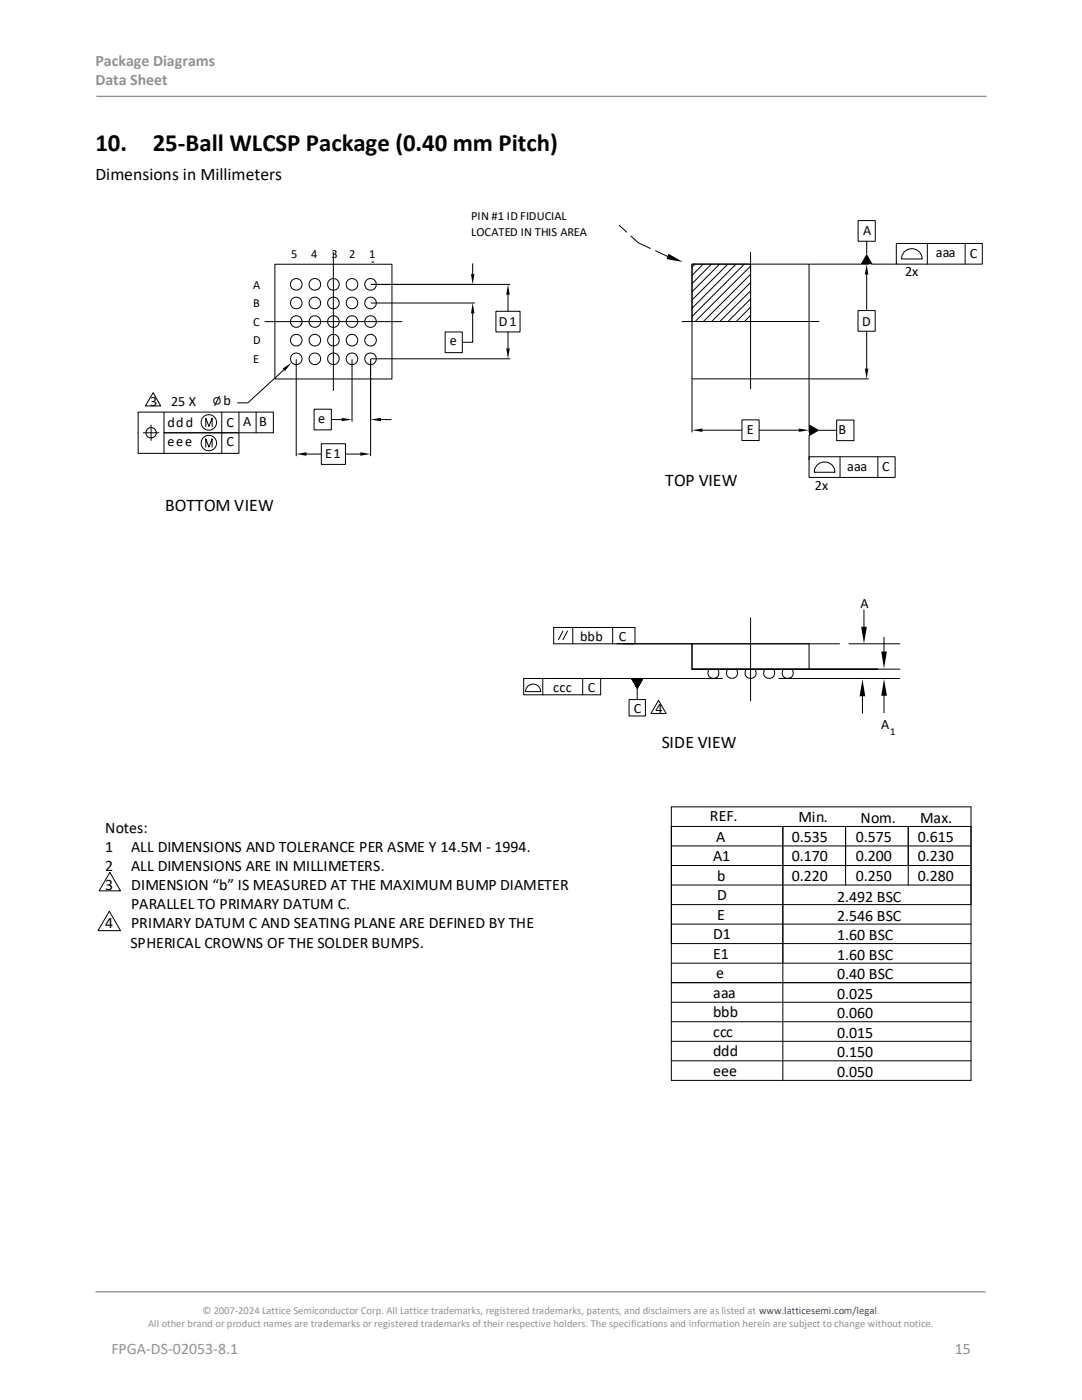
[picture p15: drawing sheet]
<svg xmlns="http://www.w3.org/2000/svg" width="216mm" height="279mm" viewBox="0 0 216 279" stroke-linecap="round" stroke-linejoin="round" font-family="sans-serif">
<defs><g id="words">
<g font-size="5">
<text x="19" y="30.1">10.</text>
<text x="30.5" y="30.1">25-Ball WLCSP Package (0.40 mm Pitch)</text>
</g>
<g font-size="3.5">
<text x="19" y="35.9">Dimensions in Millimeters</text>
<text x="33" y="102">BOTTOM VIEW</text>
<text x="132.7" y="97">TOP VIEW</text>
<text x="132" y="149.3">SIDE VIEW</text>
</g>
<g font-size="3.2" fill="#919195">
<text x="19" y="13.2">Package Diagrams</text>
<text x="19" y="17.1">Data Sheet</text>
<text x="22.2" y="270.2">FPGA-DS-02053-8.1</text>
<text x="190.5" y="270.2">15</text>
</g>
<g font-size="3.2">
<text x="21" y="166.2">Notes:</text>
<text x="141.6" y="163.9">REF.</text>
<text x="159.3" y="164.1">Min.</text>
<text x="171.7" y="164.2">Nom.</text>
<text x="183.6" y="164.2">Max.</text>
<text x="21" y="170">1</text>
<text x="21" y="173.8">2</text>
<text x="26.2" y="170">ALL DIMENSIONS AND TOLERANCE PER ASME Y 14.5M - 1994.</text>
<text x="26.2" y="173.8">ALL DIMENSIONS ARE IN MILLIMETERS.</text>
<text x="142.3" y="171.9">A1</text>
<text x="142.9" y="168">A</text>
<text x="158" y="168">0.535</text>
<text x="158" y="171.9">0.170</text>
<text x="170.8" y="168">0.575</text>
<text x="170.8" y="171.9">0.200</text>
<text x="183.2" y="168">0.615</text>
<text x="183.2" y="171.9">0.230</text>
<text x="21" y="177.6">3</text>
<text x="26.2" y="177.6">DIMENSION b IS MEASURED AT THE MAXIMUM BUMP DIAMETER</text>
<text x="143.1" y="175.8">b</text>
<text x="143.1" y="179.7">D</text>
<text x="158" y="175.8">0.220</text>
<text x="167" y="179.9">2.492 BSC</text>
<text x="170.8" y="175.8">0.250</text>
<text x="183.2" y="175.8">0.280</text>
<text x="21" y="185.3">4</text>
<text x="26.2" y="181.5">PARALLEL TO PRIMARY DATUM C.</text>
<text x="26.2" y="185.3">PRIMARY DATUM C AND SEATING PLANE ARE DEFINED BY THE</text>
<text x="143.1" y="183.6">E</text>
<text x="167" y="183.8">2.546 BSC</text>
<text x="26" y="189.1">SPHERICAL CROWNS OF THE SOLDER BUMPS.</text>
<text x="142.3" y="187.5">D1</text>
<text x="142.3" y="191.3">E1</text>
<text x="167" y="187.7">1.60 BSC</text>
<text x="167" y="191.6">1.60 BSC</text>
<text x="142.9" y="195.2">e</text>
<text x="167" y="195.5">0.40 BSC</text>
<text x="142.3" y="199.1">aaa</text>
<text x="142.3" y="203">bbb</text>
<text x="167" y="199.4">0.025</text>
<text x="167" y="203.2">0.060</text>
<text x="142.3" y="206.9">ccc</text>
<text x="167" y="207.1">0.015</text>
<text x="142.3" y="210.8">ddd</text>
<text x="142.3" y="214.7">eee</text>
<text x="167" y="211">0.150</text>
<text x="167" y="214.9">0.050</text>
</g>
<g font-size="2.8">
<text x="172.2" y="47">A</text>
<text x="186.7" y="51.3">aaa</text>
<text x="193.5" y="51.5">C</text>
<text x="180.6" y="55.1">2x</text>
<text x="99.5" y="65">D1</text>
<text x="172" y="65">D</text>
<text x="89.8" y="68.9">e</text>
<text x="29.9" y="81.1">3</text>
<text x="34.2" y="81">25 X</text>
<text x="44.6" y="80.9">b</text>
<text x="33.4" y="85.1">ddd</text>
<text x="33.4" y="88.9">eee</text>
<text x="45.2" y="85.2">C</text>
<text x="45.2" y="88.9">C</text>
<text x="48.5" y="85">A</text>
<text x="51.7" y="85">B</text>
<text x="63.5" y="84.3">e</text>
<text x="149" y="86.7">E</text>
<text x="167.3" y="86.7">B</text>
<text x="64.9" y="91.5">E1</text>
<text x="169.1" y="94">aaa</text>
<text x="176" y="94">C</text>
<text x="162.6" y="97.8">2x</text>
<text x="171.7" y="121.4">A</text>
<text x="115.8" y="128">bbb</text>
<text x="123.5" y="127.9">C</text>
<text x="110.4" y="138.1">ccc</text>
<text x="117.3" y="138.1">C</text>
<text x="126.5" y="142.2">C</text>
<text x="130.8" y="142.3">4</text>
<text x="175.8" y="145.5">A</text>
</g>
<g font-size="2.5">
<text x="94" y="43.9">PIN #1 ID FIDUCIAL</text>
<text x="94" y="47.1">LOCATED IN THIS AREA</text>
<text x="58.1" y="51.6">5</text>
<text x="62.1" y="51.6">4</text>
<text x="66.2" y="51.6">3</text>
<text x="69.6" y="51.6">2</text>
<text x="73.7" y="51.6">1</text>
<text x="50.5" y="57.6">A</text>
<text x="50.5" y="61.3">B</text>
<text x="50.5" y="65">C</text>
<text x="50.5" y="68.7">D</text>
<text x="50.5" y="72.4">E</text>
</g>
<text font-size="2.1" x="177.6" y="146.6">1</text>
<g font-size="2.1" fill="#919195">
<text x="40.4" y="262.3">© 2007-2024 Lattice Semiconductor Corp. All Lattice trademarks, registered trademarks, patents, and disclaimers are as listed at www.latticesemi.com/legal.</text>
<text x="29.6" y="264.9">All other brand or product names are trademarks or registered trademarks of their respective holders. The specifications and information herein are subject to change without notice.</text>
</g>
</g></defs>
<path d="M19.2 19.2h177.6M19 257.8h177.6" fill="none" stroke="#919195" stroke-width=".26"/>
<g fill="none" stroke="#000" stroke-width=".2">
<path d="M54.9 52.7h23.3v22.9h-23.3zM66.5 50.4v27.6M74.1 56.8h27.6M74.2 52.3h.4M94.3 52.6v2.1M101.4 58.8v3.3M123.6 45l1.4 1.3M125.9 47.1l1.5 1.4 2.4 1.1M130.8 50.1l2.4 1.1M138.1 52.7h23.3v22.9h-23.3zM138.1 52.7h11.7v11.5h-11.7zM138.7 52.7l-.6 .6"/>
<path d="M140.3 52.7l-2.2 2.3M142 52.7l-3.9 3.9M143.6 52.7l-5.5 5.5M145.2 52.7l-7.1 7.2M146.9 52.7l-8.8 8.8M148.5 52.7l-10.4 10.5M149.8 50.4v27.2M149.8 59.7l-4.5 4.5M149.8 53.1l-11.1 11.1M149.8 54.7l-9.4 9.5M149.8 56.4l-7.8 7.8M149.8 58l-6.2 6.2"/>
<path d="M161.6 52.7h11.7M171.2 44h3.4v4.1h-3.4zM172.9 54.8v7.2M172.9 48.2v2.5M173.9 52.7h5M178.9 48.6h17.1v4.1h-17.1zM180.6 50.1a2.07 2.07 0 0 1 2.2-.3 2.07 2.07 0 0 1 1.2 1.9h-4.1l.3-1.1zM185 48.6v4.1M192.6 48.6v4.1M30.6 78.4l1.5 2.6h-3.1zM42.7 79.7l.3-.3h.6l.3 .3v.6l-.3 .3h-.6l-.3-.3zM43.8 79.1l-1 1.8"/>
<path d="M52.9 64.2h27.3M56.6 73.8l-7.1 6.6h-2.1M59.1 71.7v19.3M70.2 71.7v12.4M73.9 71.7v19.3M74.1 71.6h27.6M74.1 60.5h20.6M88.8 66.2h3.4v4.2h-3.4zM94.3 62.5v5.8h-2M99 62.1h4.8v4.1h-4.8zM101.4 66.2v3.3M136.1 64.2h27.3"/>
<path d="M138.1 75.8v10.4M149.8 61.3l-2.9 2.9M149.8 63l-1.3 1.2M161.4 75.8v10.4M161.6 75.6h11.7M171.2 62h3.4v4.1h-3.4zM172.9 66.1v7.5M28.6 86.4h3.1M30.1 84.8v3.1M32.7 82.2v4.2h15v4.1h-20.1v-8.3h26.9v4.2h-21.8v4.1M41.1 85.1v-1.6l.6 1.6 .6-1.6v1.6M41.1 89.2v-1.6l.6 1.6 .6-1.6v1.6"/>
<path d="M44.3 82.2v8.3M47.7 82.2v4.2M51.1 82.2v4.2M61.2 90.6h2.9M62.7 81.7h3.4v4.1h-3.4zM64.1 88.6h4.8v4.1h-4.8zM66.1 83.7h2.1M68.9 90.6h3M76 83.7h2.1M140.1 85.9h7.9M148 83.8h3.5v4.1h-3.5zM151.5 85.9h7.9"/>
<path d="M161.4 91.2h17.2v4.1h-17.2zM161.4 86.9v4.8M163.2 92.7a2.06 2.06 0 0 1 2.2-.3 2.06 2.06 0 0 1 1.2 1.9h-4.1l.3-1.1zM163.5 85.9h3.4M166.9 83.8h3.5v4.1h-3.5zM167.6 91.2v4.1M175.2 91.2v4.1M105.2 137.1a1.51 1.51 0 0 1 1.6-.5 1.51 1.51 0 0 1 1.1 1.4h-3zM108.3 135.4v3.3M110.5 125.2h16.2v3.3h-16.2zM112.3 125.9l-.9 1.8M113.2 125.9l-.9 1.8"/>
<path d="M114.3 125.2v3.3M116.3 135.4v3.3M119.9 135.4v3.3h-11.6M122.2 125.2v3.3M123 128.5h44.5M124.4 128.5h37v5M125.5 139.6h3.3v3.3h-3.3zM126 135.4l1.2 1.9M126.1 135.4h2.2M126.2 135.6h2M126.3 135.9h1.7M126.4 136.1h1.5"/>
<path d="M126.5 136.2h1.3M126.6 136.4h1.1M126.7 136.5h1M126.7 136.6h.9M126.8 136.7h.7M127 137h.4M127 137.1h.3M127.1 137.2h.1M127.1 137.2h.2M127.1 137.3h.1M127.2 135.4h-1.2h2.3l-1.2 2v2.2M127.3 137.1h-.3"/>
<path d="M127.4 137h-.5M127.4 136.9h-.5M127.5 136.8h-.6M127.5 136.8h-.7M127.5 136.7h-.7M127.6 136.6h-.8M127.7 136.5h-1M127.8 136.3h-1.2M127.8 136.3h-1.3M127.8 136.2h-1.3M127.9 136.1h-1.4M127.9 136h-1.5"/>
<path d="M128 135.9h-1.7M128 136h-1.6M128 135.8h-1.7M128.1 135.8h-1.8M128.1 135.7h-1.9M128.2 135.6h-2M128.2 135.5h-2.1M128.3 135.5h-2.2M131.4 139.8l1.5 2.6h-3zM138.1 128.5v5M141.5 133.5a1.11 1.11 0 0 0 .6 1.9 1.06 1.06 0 0 0 1.3-1l-.2-.9M144.2 135.4h-39.7v3.3h3.8"/>
<path d="M145.2 133.5a1.12 1.12 0 0 0 .6 1.9 1.07 1.07 0 0 0 1.4-1l-.1-.6-.2-.3M148.9 133.5a1.12 1.12 0 0 0 .6 1.9 1.07 1.07 0 0 0 1.4-1l-.3-.9M149.8 123.3v16.6M152.6 133.5a1.12 1.12 0 0 0 .6 1.9 1.07 1.07 0 0 0 1.4-1l-.3-.9M155.4 135.4h24.2M156.3 133.5a1.12 1.12 0 0 0 .7 1.9 1.07 1.07 0 0 0 1.3-1l-.3-.9M169.4 128.5h10.2M172.1 139v3.4M172.4 121.7v3.4M175.1 133.5h-37h41.5M176.4 127.2v2.8M176.4 138.9v3.4"/>
<path d="M21.9 174.1l2.1 3.7h-4.2zM134 161h59.8v54.6h-59.8zM134 164.9h59.8M134 168.8h59.8M134 172.7h59.8M134 176.6h59.8M156.2 164.9v50.7M168.7 164.9v11.7M181.2 164.9v11.7M21.8 181.9l2.2 3.8h-4.4zM134 196.1h59.8M134 188.3h59.8"/>
<path d="M134 184.4h59.8M134 180.5h59.8M134 192.2h59.8M134 211.7h59.8M134 200h59.8M134 203.9h59.8M134 207.8h59.8"/>
<circle cx="59.1" cy="56.8" r="1.16"/>
<circle cx="62.8" cy="56.8" r="1.16"/>
<circle cx="66.5" cy="56.8" r="1.16"/>
<circle cx="70.2" cy="56.8" r="1.16"/>
<circle cx="73.9" cy="56.8" r="1.16"/>
<circle cx="59.1" cy="67.9" r="1.16"/>
<circle cx="59.1" cy="60.5" r="1.16"/>
<circle cx="59.1" cy="64.2" r="1.16"/>
<circle cx="59.1" cy="71.6" r="1.16"/>
<circle cx="62.8" cy="67.9" r="1.16"/>
<circle cx="62.8" cy="60.5" r="1.16"/>
<circle cx="62.8" cy="64.2" r="1.16"/>
<circle cx="62.8" cy="71.6" r="1.16"/>
<circle cx="66.5" cy="67.9" r="1.16"/>
<circle cx="66.5" cy="60.5" r="1.16"/>
<circle cx="66.5" cy="64.2" r="1.16"/>
<circle cx="66.5" cy="71.6" r="1.16"/>
<circle cx="70.2" cy="67.9" r="1.16"/>
<circle cx="70.2" cy="60.5" r="1.16"/>
<circle cx="70.2" cy="64.2" r="1.16"/>
<circle cx="70.2" cy="71.6" r="1.16"/>
<circle cx="73.9" cy="67.9" r="1.16"/>
<circle cx="73.9" cy="60.5" r="1.16"/>
<circle cx="73.9" cy="64.2" r="1.16"/>
<circle cx="73.9" cy="71.6" r="1.16"/>
<circle cx="30.1" cy="86.4" r="1.03"/>
<circle cx="41.7" cy="84.3" r="1.55"/>
<circle cx="41.7" cy="88.4" r="1.54"/>
</g>
<g fill="#000">
<path d="M94 54.7h.7l-.4 2.1zM101.4 56.8l.3 2h-.7zM133.4 50.6l2.8 1.7-3.2-.6zM172.9 52.7l.4 2.1h-.7zM172.9 50.7l1.2 2h-2.4zM56.4 73.6l1.7-1.2-1.2 1.7zM94.3 60.5l.4 2h-.7zM101 69.5h.7l-.3 2.1zM172.6 73.6h.7l-.4 2zM59.1 90.6l2.1-.3v.7zM68.2 83.4l2 .3-2 .4zM71.9 90.3l2 .3-2 .4z"/>
<path d="M73.9 83.7l2.1-.3v.7zM138.1 85.9l2-.4v.7zM159.4 85.5l2 .4-2 .3zM161.4 84.7l2.1 1.2-2.1 1.2zM172.1 135.6l.6 3.4h-1.2zM171.8 125.1h1.2l-.6 3.4zM176.4 135.5l.6 3.4h-1.2zM175.8 130h1.2l-.6 3.4z"/>
</g>
<use href="#words"/>
</svg>
